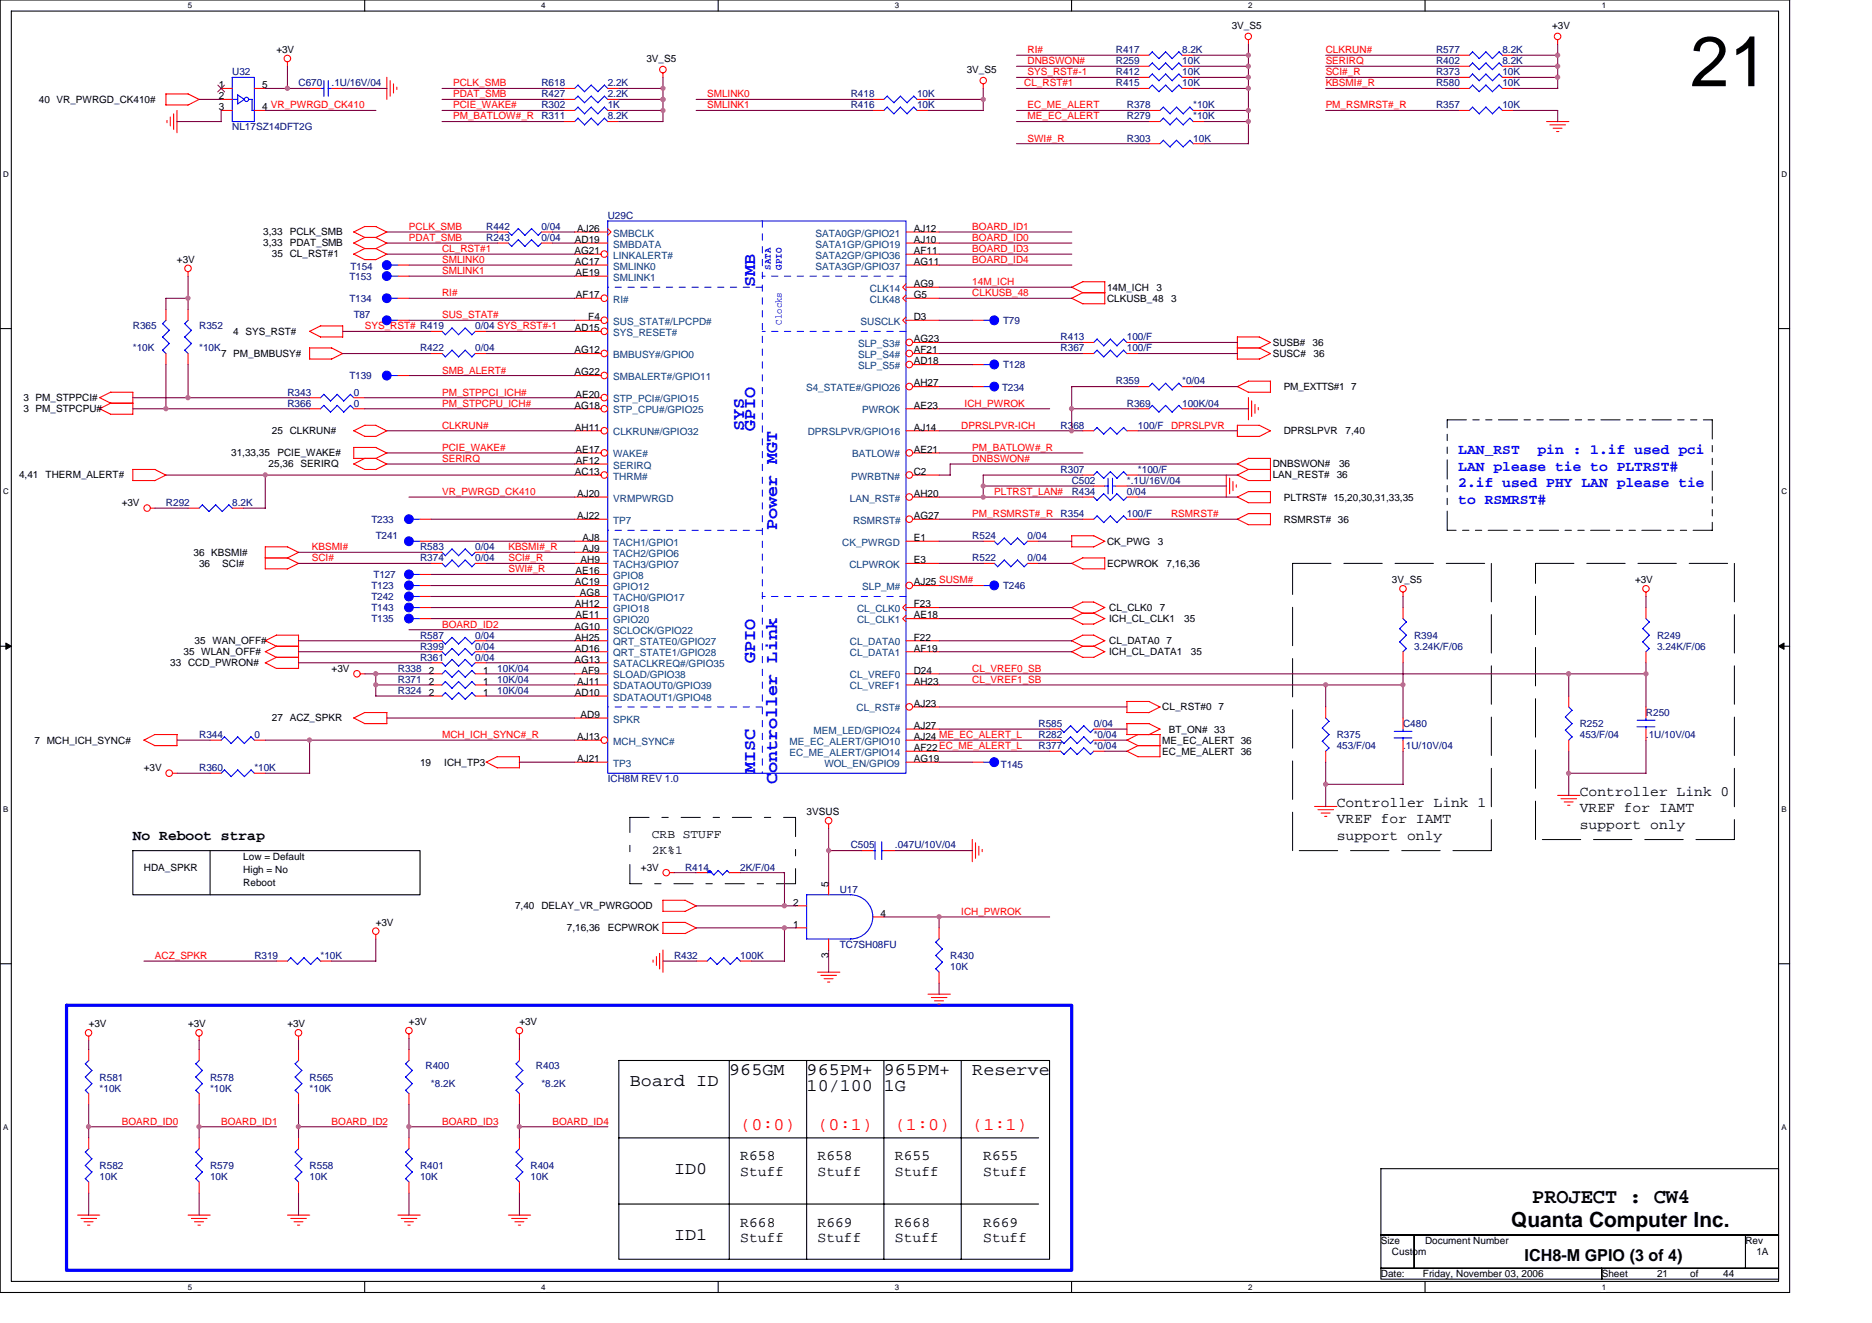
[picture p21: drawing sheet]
<svg xmlns="http://www.w3.org/2000/svg" width="297mm" height="210mm" viewBox="0 0 297 210" stroke-linecap="round" stroke-linejoin="round" font-family="sans-serif">
<defs><g id="words">
<text font-size="11.2" x="268.2" y="13.7">21</text>
<g font-size="3.3">
<text x="243.1" y="190.8">PROJECT : CW4</text>
<text x="239.8" y="194.6">Quanta Computer Inc.</text>
</g>
<g font-size="2.8" fill="#00f">
<text x="119.8" y="45.6" transform="rotate(-90 119.8 45.6)">SMB</text>
<text x="118.1" y="68.3" transform="rotate(-90 118.1 68.3)">SYS</text>
<text x="119.8" y="68.3" transform="rotate(-90 119.8 68.3)">GPIO</text>
<text x="123.3" y="84.1" transform="rotate(-90 123.3 84.1)">Power MGT</text>
<text x="119.8" y="105.2" transform="rotate(-90 119.8 105.2)">GPIO</text>
<text x="119.8" y="122.7" transform="rotate(-90 119.8 122.7)">MISC</text>
<text x="123.3" y="124.4" transform="rotate(-90 123.3 124.4)">Controller Link</text>
</g>
<g font-size="2.8">
<text x="99.9" y="172.3">Board ID</text>
<text x="115.7" y="170.5">965GM</text>
<text x="128" y="170.5">965PM+ 965PM+</text>
<text x="128" y="173.1">10/100</text>
<text x="140.2" y="173.1">1G</text>
<text x="154.3" y="170.5">Reserve</text>
<text x="107" y="186.3">ID0</text>
<text x="107" y="196.8">ID1</text>
</g>
<g font-size="2.8" fill="#f00">
<text x="117.5" y="179.3">(0:0)</text>
<text x="129.7" y="179.3">(0:1)</text>
<text x="142" y="179.3">(1:0)</text>
<text x="154.3" y="179.3">(1:1)</text>
</g>
<text font-size="2.6" x="241.9" y="200.1">ICH8-M GPIO (3 of 4)</text>
<g font-size="2.3" fill="#00f">
<text x="231.4" y="72">LAN_RST</text>
<text x="231.4" y="74.7">LAN please tie to PLTRST#</text>
<text x="231.4" y="77.3">2.if used PHY LAN please tie</text>
<text x="244" y="72">pin : 1.if used pci</text>
<text x="231.4" y="79.9">to RSMRST#</text>
</g>
<g font-size="2.3">
<text x="212.1" y="128">Controller Link 1</text>
<text x="212.1" y="130.6">VREF for IAMT</text>
<text x="250.7" y="126.3">Controller Link 0</text>
<text x="250.7" y="128.9">VREF for IAMT</text>
<text x="250.7" y="131.5">support only</text>
<text x="21.1" y="133.3">No Reboot strap</text>
<text x="212.1" y="133.3">support only</text>
<text x="117.5" y="184.1">R658</text>
<text x="129.7" y="184.1">R658</text>
<text x="142" y="184.1">R655</text>
<text x="156" y="184.1">R655</text>
<text x="117.5" y="186.5">Stuff</text>
<text x="129.7" y="186.5">Stuff</text>
<text x="142" y="186.5">Stuff</text>
<text x="156" y="186.5">Stuff</text>
<text x="117.5" y="194.6">R668</text>
<text x="117.5" y="197.1">Stuff</text>
<text x="129.7" y="194.6">R669</text>
<text x="129.7" y="197.1">Stuff</text>
<text x="142" y="194.6">R668</text>
<text x="142" y="197.1">Stuff</text>
<text x="156" y="194.6">R669</text>
<text x="156" y="197.1">Stuff</text>
</g>
<g font-size="1.9">
<text x="103.4" y="133">CRB STUFF</text>
<text x="103.4" y="135.5">2K%1</text>
</g>
<g font-size="1.6">
<text x="195.4" y="4.6">3V_S5</text>
<text x="246.3" y="4.6">+3V</text>
<text x="43.9" y="8.4">+3V</text>
<text x="102.6" y="9.8">3V_S5</text>
<text x="153.4" y="11.6">3V_S5</text>
<text x="6.2" y="16.3">40 VR_PWRGD_CK410#</text>
<text x="34.7" y="14">1</text>
<text x="34.7" y="15.7">2</text>
<text x="34.7" y="17.5">3</text>
<text x="41.6" y="17.5">4 VR_PWRGD_CK410</text>
<text x="41.6" y="14">5</text>
<text x="28.1" y="41.7">+3V</text>
<text x="41.8" y="37.4">3,33</text>
<text x="41.8" y="39.1">3,33</text>
<text x="43.2" y="40.9">35 CL_RST#1</text>
<text x="46" y="37.4">PCLK_SMB</text>
<text x="46" y="39.1">PDAT_SMB</text>
<text x="91.1" y="40.3">AG21</text>
<text x="91.2" y="38.5">AD19</text>
<text x="91.6" y="36.8">AJ26</text>
<text x="145" y="36.8">AJ12</text>
<text x="145" y="38.5">AJ10</text>
<text x="145" y="40.3">AF11</text>
<text x="91.2" y="42">AC17</text>
<text x="91.3" y="43.8">AE19</text>
<text x="91.4" y="47.3">AF17</text>
<text x="145" y="42">AG11</text>
<text x="145" y="45.6">AG9</text>
<text x="145" y="47.3">G5</text>
<text x="175.7" y="46.1">14M_ICH</text>
<text x="175.7" y="47.9">CLKUSB_48</text>
<text x="183.5" y="46.1">3</text>
<text x="185.8" y="47.9">3</text>
<text x="37" y="53.1">4 SYS_RST#</text>
<text x="91.2" y="52.6">AD15</text>
<text x="93.3" y="50.8">F4</text>
<text x="145" y="50.8">D3</text>
<text x="35.1" y="56.6">7 PM_BMBUSY#</text>
<text x="91.1" y="56.1">AG12</text>
<text x="91.1" y="59.6">AG22</text>
<text x="145" y="54.3">AG23</text>
<text x="145" y="56.1">AF21</text>
<text x="145" y="57.8">AD18</text>
<text x="201.9" y="54.9">SUSB#</text>
<text x="201.9" y="56.6">SUSC#</text>
<text x="208.3" y="54.9">36</text>
<text x="208.4" y="56.6">36</text>
<text x="3.7" y="63.6">3 PM_STPPCI#</text>
<text x="3.7" y="65.4">3 PM_STPCPU#</text>
<text x="91.1" y="64.8">AG18</text>
<text x="91.3" y="63.1">AE20</text>
<text x="145" y="64.8">AE23</text>
<text x="145" y="61.3">AH27</text>
<text x="203.7" y="61.9">PM_EXTTS#1 7</text>
<text x="43.2" y="68.9">25 CLKRUN#</text>
<text x="91.2" y="68.3">AH11</text>
<text x="91.3" y="71.8">AE17</text>
<text x="145" y="68.3">AJ14</text>
<text x="145" y="71.8">AE21</text>
<text x="203.7" y="68.9">DPRSLPVR</text>
<text x="213.5" y="68.9">7,40</text>
<text x="3" y="75.9">4,41</text>
<text x="7.2" y="75.9">THERM_ALERT#</text>
<text x="36.7" y="72.4">31,33,35</text>
<text x="42.6" y="74.1">25,36</text>
<text x="44" y="72.4">PCIE_WAKE#</text>
<text x="47.7" y="74.1">SERIRQ</text>
<text x="91.2" y="75.4">AC13</text>
<text x="91.4" y="73.6">AF12</text>
<text x="145" y="75.4">C2</text>
<text x="201.9" y="74.1">DNBSWON#</text>
<text x="201.9" y="75.9">LAN_REST# 36</text>
<text x="212.5" y="74.1">36</text>
<text x="19.3" y="80.3">+3V</text>
<text x="91.6" y="78.8">AJ20</text>
<text x="91.6" y="82.4">AJ22</text>
<text x="145" y="78.8">AH20</text>
<text x="145" y="82.4">AG27</text>
<text x="203.7" y="82.9">RSMRST# 36</text>
<text x="203.7" y="79.4">PLTRST# 15,20,30,31,33,35</text>
<text x="30.7" y="88.2">36 KBSMI#</text>
<text x="31.6" y="89.9">36</text>
<text x="35.3" y="89.9">SCI#</text>
<text x="92.1" y="89.4">AH9</text>
<text x="92.5" y="85.9">AJ8</text>
<text x="92.5" y="87.6">AJ9</text>
<text x="145" y="85.9">E1</text>
<text x="145" y="89.4">E3</text>
<text x="175.7" y="86.4">CK_PWG</text>
<text x="175.7" y="89.9">ECPWROK</text>
<text x="183.7" y="86.4">3</text>
<text x="185.1" y="89.9">7,16,36</text>
<text x="91.2" y="92.9">AC19</text>
<text x="91.3" y="91.1">AE16</text>
<text x="92" y="94.6">AG8</text>
<text x="145" y="92.9">AJ25 SUSM#</text>
<text x="220.9" y="92.6">3V_S5</text>
<text x="259.4" y="92.6">+3V</text>
<text x="91.1" y="99.9">AG10</text>
<text x="91.2" y="96.4">AH12</text>
<text x="91.2" y="101.6">AH25</text>
<text x="91.3" y="98.1">AE11</text>
<text x="145" y="96.4">F23</text>
<text x="145" y="98.1">AE18</text>
<text x="145" y="101.6">F22</text>
<text x="176" y="96.9">CL_CLK0</text>
<text x="176" y="98.7">ICH_CL_CLK1</text>
<text x="184.1" y="96.9">7</text>
<text x="187.9" y="98.7">35</text>
<text x="27" y="105.7">33 CCD_PWRON#</text>
<text x="29.1" y="103.9">35 WLAN_OFF#</text>
<text x="30.9" y="102.2">35 WAN_OFF#</text>
<text x="52.6" y="106.6">+3V</text>
<text x="68" y="106.9">2</text>
<text x="76.6" y="106.9">1</text>
<text x="91.1" y="105.1">AG13</text>
<text x="91.2" y="103.4">AD16</text>
<text x="92.3" y="106.9">AF9</text>
<text x="145" y="103.4">AF19</text>
<text x="145" y="106.9">D24</text>
<text x="176" y="102.2">CL_DATA0</text>
<text x="176" y="103.9">ICH_CL_DATA1</text>
<text x="185.1" y="102.2">7</text>
<text x="189" y="103.9">35</text>
<text x="68" y="108.6">2</text>
<text x="68" y="110.4">2</text>
<text x="76.6" y="108.6">1</text>
<text x="76.6" y="110.4">1</text>
<text x="91.2" y="110.4">AD10</text>
<text x="91.6" y="108.6">AJ11</text>
<text x="92.1" y="113.9">AD9</text>
<text x="145" y="108.6">AH23</text>
<text x="145" y="112.1">AJ23</text>
<text x="184.4" y="112.7">CL_RST#0 7</text>
<text x="5.5" y="118">7 MCH_ICH_SYNC#</text>
<text x="43.2" y="114.5">27 ACZ_SPKR</text>
<text x="91.6" y="117.4">AJ13</text>
<text x="145" y="117.4">AJ24 ME_EC_ALERT_L</text>
<text x="145" y="119.2">AF22EC_ME_ALERT_L</text>
<text x="145" y="115.7">AJ27</text>
<text x="184.4" y="119.7">EC_ME_ALERT 36</text>
<text x="184.4" y="118">ME_EC_ALERT 36</text>
<text x="185.5" y="116.2">BT_ON# 33</text>
<text x="22.8" y="122.3">+3V</text>
<text x="66.7" y="121.5">19</text>
<text x="70.5" y="121.5">ICH_TP3</text>
<text x="91.6" y="120.9">AJ21</text>
<text x="145" y="120.9">AG19</text>
<text x="128" y="129.4">3VSUS</text>
<text x="38.6" y="136.4">Low = Default</text>
<text x="22.8" y="138.1">HDA_SPKR</text>
<text x="38.6" y="138.5">High = No</text>
<text x="38.6" y="140.6">Reboot</text>
<text x="101.7" y="138.1">+3V</text>
<text x="125.9" y="143.7">2</text>
<text x="131.5" y="140.7" transform="rotate(-90 131.5 140.7)">5</text>
<text x="59.6" y="146.9">+3V</text>
<text x="81.7" y="144.3">7,40</text>
<text x="85.9" y="144.3">DELAY_VR_PWRGOOD</text>
<text x="90" y="147.8">7,16,36</text>
<text x="96.4" y="147.8">ECPWROK</text>
<text x="125.9" y="147.2">1</text>
<text x="139.7" y="145.5">4</text>
<text x="131.5" y="152.1" transform="rotate(-90 131.5 152.1)">3</text>
<text x="14.1" y="163">+3V</text>
<text x="29.8" y="163">+3V</text>
<text x="45.6" y="163">+3V</text>
<text x="64.9" y="162.7">+3V</text>
<text x="82.4" y="162.7">+3V</text>
<text x="219.1" y="197.4">Size</text>
<text x="226.1" y="197.4">Document Number</text>
<text x="277" y="197.4">Rev</text>
<text x="219.1" y="202.6">Date:</text>
<text x="220.9" y="199.1">Custom</text>
<text x="225.8" y="202.6">Friday, November 03, 2006</text>
<text x="254.2" y="202.6">Sheet</text>
<text x="262.9" y="202.6">21</text>
<text x="268.2" y="202.6">of</text>
<text x="273.4" y="202.6">44</text>
<text x="278.7" y="199.1">1A</text>
</g>
<g font-size="1.6" fill="#000080">
<text x="36.8" y="11.9">U32</text>
<text x="177.1" y="11.9">R412</text>
<text x="177.1" y="8.4">R417</text>
<text x="177.1" y="10.2">R259</text>
<text x="187.6" y="11.9">10K</text>
<text x="187.6" y="8.4">8.2K</text>
<text x="187.6" y="10.2">10K</text>
<text x="227.9" y="11.9">R373</text>
<text x="227.9" y="10.2">R402</text>
<text x="227.9" y="8.4">R577</text>
<text x="238.4" y="11.9">10K</text>
<text x="238.4" y="10.2">8.2K</text>
<text x="238.4" y="8.4">8.2K</text>
<text x="47.4" y="13.7">C670</text>
<text x="52.6" y="13.7">.1U/16V/04</text>
<text x="85.9" y="13.7">R618</text>
<text x="85.9" y="15.5">R427</text>
<text x="85.9" y="17.2">R302</text>
<text x="96.4" y="13.7">2.2K</text>
<text x="96.4" y="15.5">2.2K</text>
<text x="96.4" y="17.2">1K</text>
<text x="135" y="17.2">R416</text>
<text x="135" y="15.5">R418</text>
<text x="145.5" y="17.2">10K</text>
<text x="145.5" y="15.5">10K</text>
<text x="177.1" y="13.7">R415</text>
<text x="178.8" y="17.2">R378</text>
<text x="187.6" y="13.7">10K</text>
<text x="189.3" y="17.2">*10K</text>
<text x="227.9" y="13.7">R580</text>
<text x="227.9" y="17.2">R357</text>
<text x="238.4" y="13.7">10K</text>
<text x="238.4" y="17.2">10K</text>
<text x="36.8" y="20.7">NL17SZ14DFT2G</text>
<text x="85.9" y="18.9">R311</text>
<text x="96.4" y="18.9">8.2K</text>
<text x="178.8" y="18.9">R279</text>
<text x="178.8" y="22.5">R303</text>
<text x="189.3" y="18.9">*10K</text>
<text x="189.3" y="22.5">10K</text>
<text x="96.4" y="34.7">U29C</text>
<text x="77.1" y="36.5">R442</text>
<text x="77.1" y="38.2">R243</text>
<text x="85.9" y="36.5">0/04</text>
<text x="85.9" y="38.2">0/04</text>
<text x="55.4" y="47.9">T134</text>
<text x="55.4" y="44.4">T153</text>
<text x="55.6" y="42.8">T154</text>
<text x="21.1" y="52.2">R365</text>
<text x="31.6" y="52.2">R352</text>
<text x="56.1" y="50.5">T87</text>
<text x="75.4" y="52.2">0/04 SYS_RST#-1</text>
<text x="159.2" y="51.4">T79</text>
<text x="168.3" y="54">R413</text>
<text x="178.8" y="54">100/F</text>
<text x="21.1" y="55.8">*10K</text>
<text x="31.6" y="55.8">*10K</text>
<text x="66.7" y="55.8">R422</text>
<text x="75.4" y="55.8">0/04</text>
<text x="159.2" y="58.4">T128</text>
<text x="168.3" y="55.8">R367</text>
<text x="178.8" y="55.8">100/F</text>
<text x="45.6" y="64.5">R366</text>
<text x="45.6" y="62.8">R343</text>
<text x="55.4" y="60.1">T139</text>
<text x="56.1" y="64.5">0</text>
<text x="56.1" y="62.8">0</text>
<text x="159" y="62.1">T234</text>
<text x="177.1" y="61">R359</text>
<text x="178.8" y="64.5">R369</text>
<text x="187.6" y="64.5">100K/04</text>
<text x="187.6" y="61">*0/04</text>
<text x="168.3" y="68">R368</text>
<text x="180.6" y="68">100/F</text>
<text x="168.3" y="75">R307</text>
<text x="170" y="76.8">C502</text>
<text x="178.8" y="76.8">*.1U/16V/04</text>
<text x="180.6" y="75">*100/F</text>
<text x="26.3" y="80.3">R292</text>
<text x="36.8" y="80.3">8.2K</text>
<text x="58.9" y="82.9">T233</text>
<text x="168.3" y="82">R354</text>
<text x="170" y="78.5">R434</text>
<text x="178.8" y="78.5">0/04</text>
<text x="178.8" y="82">100/F</text>
<text x="59.6" y="85.6">T241</text>
<text x="66.7" y="87.3">R583</text>
<text x="66.7" y="89">R374</text>
<text x="75.4" y="87.3">0/04</text>
<text x="75.4" y="89">0/04</text>
<text x="154.3" y="85.6">R524</text>
<text x="154.3" y="89">R522</text>
<text x="163" y="85.6">0/04</text>
<text x="163" y="89">0/04</text>
<text x="58.9" y="93.4">T123</text>
<text x="58.9" y="95.2">T242</text>
<text x="59.3" y="91.7">T127</text>
<text x="159.2" y="93.4">T246</text>
<text x="58.9" y="98.7">T135</text>
<text x="58.9" y="96.9">T143</text>
<text x="66.7" y="101.3">R587</text>
<text x="75.4" y="101.3">0/04</text>
<text x="224.4" y="101.3">R394</text>
<text x="262.9" y="101.3">R249</text>
<text x="63.1" y="106.6">R338</text>
<text x="66.7" y="103.1">R399</text>
<text x="66.7" y="104.8">R361</text>
<text x="75.4" y="103.1">0/04</text>
<text x="75.4" y="104.8">0/04</text>
<text x="78.9" y="106.6">10K/04</text>
<text x="224.4" y="103.1">3.24K/F/06</text>
<text x="262.9" y="103.1">3.24K/F/06</text>
<text x="63.1" y="108.3">R371</text>
<text x="63.1" y="110.1">R324</text>
<text x="78.9" y="108.3">10K/04</text>
<text x="78.9" y="110.1">10K/04</text>
<text x="261.2" y="113.6">R250</text>
<text x="31.6" y="117.1">R344</text>
<text x="40.4" y="117.1">0</text>
<text x="164.8" y="115.3">R585</text>
<text x="164.8" y="117.1">R282</text>
<text x="164.8" y="118.9">R377</text>
<text x="173.5" y="115.3">0/04</text>
<text x="173.5" y="117.1">*0/04</text>
<text x="173.5" y="118.9">*0/04</text>
<text x="212.1" y="117.1">R375</text>
<text x="212.1" y="118.9">453/F/04</text>
<text x="222.6" y="115.3">C480</text>
<text x="222.6" y="118.9">.1U/10V/04</text>
<text x="250.7" y="115.3">R252</text>
<text x="250.7" y="117.1">453/F/04</text>
<text x="261.2" y="117.1">.1U/10V/04</text>
<text x="31.6" y="122.3">R360</text>
<text x="40.4" y="122.3">*10K</text>
<text x="96.4" y="124.1">ICH8M REV 1.0</text>
<text x="158.8" y="121.8">T145</text>
<text x="135" y="134.6">C505</text>
<text x="142" y="134.6">.047U/10V/04</text>
<text x="108.7" y="138.1">R414</text>
<text x="117.5" y="138.1">2K/F/04</text>
<text x="133.2" y="141.6">U17</text>
<text x="40.4" y="152.1">R319</text>
<text x="50.9" y="152.1">*10K</text>
<text x="107" y="152.1">R432</text>
<text x="117.5" y="152.1">100K</text>
<text x="133.2" y="150.4">TC7SH08FU</text>
<text x="150.8" y="152.1">R430</text>
<text x="150.8" y="153.9">10K</text>
<text x="15.8" y="171.4">R581</text>
<text x="15.8" y="173.2">*10K</text>
<text x="33.3" y="171.4">R578</text>
<text x="33.3" y="173.2">*10K</text>
<text x="49.1" y="171.4">R565</text>
<text x="49.1" y="173.2">*10K</text>
<text x="67.5" y="169.7">R400</text>
<text x="68.4" y="172.5">*8.2K</text>
<text x="85" y="169.7">R403</text>
<text x="85.9" y="172.5">*8.2K</text>
<text x="15.8" y="185.4">R582</text>
<text x="33.3" y="185.4">R579</text>
<text x="49.1" y="185.4">R558</text>
<text x="66.7" y="185.4">R401</text>
<text x="84.2" y="185.4">R404</text>
<text x="15.8" y="187.2">10K</text>
<text x="33.3" y="187.2">10K</text>
<text x="49.1" y="187.2">10K</text>
<text x="66.7" y="187.2">10K</text>
<text x="84.2" y="187.2">10K</text>
</g>
<g font-size="1.6" fill="#f00">
<text x="163" y="10.2">DNBSWON#</text>
<text x="163" y="11.9">SYS_RST#-1</text>
<text x="163" y="8.4">RI#</text>
<text x="210.4" y="8.4">CLKRUN#</text>
<text x="210.4" y="10.2">SERIRQ</text>
<text x="210.4" y="11.9">SCI#_R</text>
<text x="71.9" y="15.5">PDAT_SMB</text>
<text x="71.9" y="17.2">PCIE_WAKE#</text>
<text x="71.9" y="13.7">PCLK_SMB</text>
<text x="112.2" y="15.5">SMLINK0</text>
<text x="112.2" y="17.2">SMLINK1</text>
<text x="162.5" y="13.7">CL_RST#1</text>
<text x="163" y="17.2">EC_ME_ALERT</text>
<text x="210.4" y="13.7">KBSMI#_R</text>
<text x="210.4" y="17.2">PM_RSMRST#_R</text>
<text x="71.9" y="18.9">PM_BATLOW#_R</text>
<text x="163" y="22.5">SWI#_R</text>
<text x="163" y="18.9">ME_EC_ALERT</text>
<text x="64.9" y="36.5">PCLK_SMB</text>
<text x="64.9" y="38.2">PDAT_SMB</text>
<text x="70.1" y="41.7">SMLINK0</text>
<text x="70.1" y="40">CL_RST#1</text>
<text x="154.3" y="38.2">BOARD_ID0</text>
<text x="154.3" y="36.5">BOARD_ID1</text>
<text x="154.3" y="41.7">BOARD_ID4</text>
<text x="154.3" y="40">BOARD_ID3</text>
<text x="70.1" y="43.5">SMLINK1</text>
<text x="70.1" y="47">RI#</text>
<text x="154.3" y="45.2">14M_ICH</text>
<text x="154.3" y="47">CLKUSB_48</text>
<text x="57.9" y="52.2">SYS_RST# R419</text>
<text x="70.1" y="50.5">SUS_STAT#</text>
<text x="70.1" y="59.3">SMB_ALERT#</text>
<text x="70.1" y="62.8">PM_STPPCI_ICH#</text>
<text x="70.1" y="64.5">PM_STPCPU_ICH#</text>
<text x="153.1" y="64.5">ICH_PWROK</text>
<text x="70.1" y="68">CLKRUN#</text>
<text x="70.1" y="71.5">PCIE_WAKE#</text>
<text x="152.5" y="68">DPRSLPVR-ICH</text>
<text x="154.3" y="71.5">PM_BATLOW#_R</text>
<text x="185.8" y="68">DPRSLPVR</text>
<text x="70.1" y="73.3">SERIRQ</text>
<text x="154.3" y="73.3">DNBSWON#</text>
<text x="70.1" y="78.5">VR_PWRGD_CK410</text>
<text x="154.3" y="82">PM_RSMRST#_R</text>
<text x="157.8" y="78.5">PLTRST_LAN#</text>
<text x="185.8" y="82">RSMRST#</text>
<text x="49.5" y="89">SCI#</text>
<text x="49.5" y="87.3">KBSMI#</text>
<text x="80.7" y="89">SCI#_R</text>
<text x="80.7" y="87.3">KBSMI#_R</text>
<text x="80.7" y="90.8">SWI#_R</text>
<text x="70.1" y="99.6">BOARD_ID2</text>
<text x="154.3" y="106.6">CL_VREF0_SB</text>
<text x="154.3" y="108.3">CL_VREF1_SB</text>
<text x="70.1" y="117.1">MCH_ICH_SYNC#_R</text>
<text x="152.5" y="145.1">ICH_PWROK</text>
<text x="24.6" y="152.1">ACZ_SPKR</text>
<text x="19.3" y="178.4">BOARD_ID0</text>
<text x="35.1" y="178.4">BOARD_ID1</text>
<text x="52.6" y="178.4">BOARD_ID2</text>
<text x="70.1" y="178.4">BOARD_ID3</text>
<text x="87.7" y="178.4">BOARD_ID4</text>
</g>
<g font-size="1.6" fill="#004080">
<text x="97.3" y="37.5">SMBCLK</text>
<text x="97.3" y="39.3">SMBDATA</text>
<text x="97.3" y="41">LINKALERT#</text>
<text x="129.4" y="37.5">SATA0GP/GPIO21</text>
<text x="129.4" y="39.3">SATA1GP/GPIO19</text>
<text x="129.4" y="41">SATA2GP/GPIO36</text>
<text x="97.3" y="42.8">SMLINK0</text>
<text x="97.3" y="44.5">SMLINK1</text>
<text x="129.4" y="42.8">SATA3GP/GPIO37</text>
<text x="138" y="46.3">CLK14</text>
<text x="97.3" y="51.5">SUS_STAT#/LPCPD#</text>
<text x="97.3" y="53.3">SYS_RESET#</text>
<text x="97.3" y="48">RI#</text>
<text x="136.5" y="51.5">SUSCLK</text>
<text x="138" y="48">CLK48</text>
<text x="97.3" y="56.8">BMBUSY#/GPIO0</text>
<text x="136.2" y="55.1">SLP_S3#</text>
<text x="136.2" y="56.8">SLP_S4#</text>
<text x="136.2" y="58.6">SLP_S5#</text>
<text x="97.3" y="60.3">SMBALERT#/GPIO11</text>
<text x="97.3" y="63.8">STP_PCI#/GPIO15</text>
<text x="97.3" y="65.6">STP_CPU#/GPIO25</text>
<text x="127.9" y="62.1">S4_STATE#/GPIO26</text>
<text x="136.8" y="65.6">PWROK</text>
<text x="97.3" y="69.1">CLKRUN#/GPIO32</text>
<text x="128.2" y="69.1">DPRSLPVR/GPIO16</text>
<text x="97.3" y="72.6">WAKE#</text>
<text x="97.3" y="74.3">SERIRQ</text>
<text x="97.3" y="76.1">THRM#</text>
<text x="135.1" y="76.1">PWRBTN#</text>
<text x="135.2" y="72.6">BATLOW#</text>
<text x="97.3" y="79.6">VRMPWRGD</text>
<text x="97.3" y="83.1">TP7</text>
<text x="134.9" y="79.6">LAN_RST#</text>
<text x="135.4" y="83.1">RSMRST#</text>
<text x="97.3" y="86.6">TACH1/GPIO1</text>
<text x="97.3" y="88.3">TACH2/GPIO6</text>
<text x="133.6" y="86.6">CK_PWRGD</text>
<text x="97.3" y="90.1">TACH3/GPIO7</text>
<text x="97.3" y="91.9">GPIO8</text>
<text x="97.3" y="93.6">GPIO12</text>
<text x="97.3" y="95.4">TACH0/GPIO17</text>
<text x="134.8" y="90.1">CLPWROK</text>
<text x="136.8" y="93.6">SLP_M#</text>
<text x="97.3" y="97.1">GPIO18</text>
<text x="97.3" y="100.6">SCLOCK/GPIO22</text>
<text x="97.3" y="98.9">GPIO20</text>
<text x="136" y="97.1">CL_CLK0</text>
<text x="136" y="98.9">CL_CLK1</text>
<text x="97.3" y="105.9">SATACLKREQ#/GPIO35</text>
<text x="97.3" y="107.6">SLOAD/GPIO38</text>
<text x="97.3" y="102.4">QRT_STATE0/GPIO27</text>
<text x="97.3" y="104.1">QRT_STATE1/GPIO28</text>
<text x="134.8" y="107.6">CL_VREF0</text>
<text x="134.9" y="102.4">CL_DATA0</text>
<text x="134.9" y="104.1">CL_DATA1</text>
<text x="97.3" y="109.4">SDATAOUT0/GPIO39</text>
<text x="97.3" y="111.1">SDATAOUT1/GPIO48</text>
<text x="134.8" y="109.4">CL_VREF1</text>
<text x="135.9" y="112.9">CL_RST#</text>
<text x="97.3" y="114.6">SPKR</text>
<text x="97.3" y="118.2">MCH_SYNC#</text>
<text x="125.3" y="118.2">ME_EC_ALERT/GPIO10</text>
<text x="125.3" y="119.9">EC_ME_ALERT/GPIO14</text>
<text x="129.1" y="116.4">MEM_LED/GPIO24</text>
<text x="97.3" y="121.6">TP3</text>
<text x="130.8" y="121.6">WOL_EN/GPIO9</text>
</g>
<g font-size="1.6" fill="#00f">
<text x="122.3" y="42.8" transform="rotate(-90 122.3 42.8)">SATA</text>
<text x="124.1" y="42.8" transform="rotate(-90 124.1 42.8)">GPIO</text>
<text x="124.1" y="51.5" transform="rotate(-90 124.1 51.5)">Clocks</text>
</g>
<g font-size="1.3">
<text x="29.8" y="1.3">5</text>
<text x="85.9" y="1.3">4</text>
<text x="142" y="1.3">3</text>
<text x="198.1" y="1.3">2</text>
<text x="254.1" y="1.3">1</text>
<text x=".5" y="28.1">D</text>
<text x="282.7" y="28.1">D</text>
<text x=".5" y="78.4">C</text>
<text x="282.7" y="78.4">C</text>
<text x=".5" y="128.8">B</text>
<text x="282.7" y="128.8">B</text>
<text x=".5" y="179.2">A</text>
<text x="282.7" y="179.2">A</text>
<text x="29.8" y="204.6">5</text>
<text x="85.9" y="204.6">4</text>
<text x="142" y="204.6">3</text>
<text x="198.1" y="204.6">2</text>
<text x="254.1" y="204.6">1</text>
</g>
</g></defs>
<path d="M0 0h284v205.1h-284zM1.8 1.8h280.4v201.5h-280.4z" fill="none" stroke="#000" stroke-width=".17"/>
<g fill="#fff">
<path d="M29.8 .2h.7v1.4h-.7z"/>
<path d="M29.8 203.5h.7v1.4h-.7z"/>
</g>
<path d="M57.9 0v1.8M57.9 203.3v1.8" fill="none" stroke="#000" stroke-width=".17"/>
<g fill="#fff">
<path d="M85.9 .2h.7v1.4h-.7z"/>
<path d="M85.9 203.5h.7v1.4h-.7z"/>
</g>
<path d="M114 0v1.8M114 203.3v1.8" fill="none" stroke="#000" stroke-width=".17"/>
<g fill="#fff">
<path d="M142 .2h.7v1.4h-.7z"/>
<path d="M142 203.5h.7v1.4h-.7z"/>
</g>
<path d="M170 0v1.8M170 203.3v1.8" fill="none" stroke="#000" stroke-width=".17"/>
<g fill="#fff">
<path d="M198.1 .2h.6v1.4h-.6z"/>
<path d="M198.1 203.5h.6v1.4h-.6z"/>
</g>
<path d="M226.1 0v1.8M226.1 203.3v1.8" fill="none" stroke="#000" stroke-width=".17"/>
<g fill="#fff">
<path d="M254.1 .2h.7v1.4h-.7z"/>
<path d="M254.1 203.5h.7v1.4h-.7z"/>
<path d="M.5 26.9h.9v1.4h-.9z"/>
<path d="M282.7 26.9h.8v1.4h-.8z"/>
<path d="M.5 77.3h.9v1.4h-.9z"/>
<path d="M282.7 77.3h.8v1.4h-.8z"/>
</g>
<path d="M0 52.1h1.8M282.2 52.1h1.8" fill="none" stroke="#000" stroke-width=".17"/>
<g fill="#fff">
<path d="M.5 127.7h.8v1.4h-.8z"/>
<path d="M282.7 127.7h.8v1.4h-.8z"/>
</g>
<path d="M0 102.5h1.8M282.2 102.5h1.8" fill="none" stroke="#000" stroke-width=".17"/>
<path d="M.9 102l.9 .5-.9 .5zM282.2 102.5l.9-.5v1z" fill="#000" stroke="#000" stroke-width=".16"/>
<g fill="#fff">
<path d="M.5 178.1h.8v1.4h-.8z"/>
<path d="M282.6 178.1h.9v1.4h-.9z"/>
</g>
<g fill="none" stroke="#000" stroke-width=".17">
<path d="M21.1 135h45.6v7h-45.6zM33.3 134.9v7.1M0 152.9h1.8M282.2 152.9h1.8M98.2 168.3h68.3v31.5h-68.3zM115.7 168.3v31.5M128 168.3v31.5M140.2 168.3v31.5M152.5 168.3v31.5M98.2 180.5h66.6M98.2 191h66.6M219.1 185.4h63.1v10.5h-63.1z"/>
<path d="M219.1 195.9h5.3v5.3h-5.3zM224.4 195.9h52.6v5.3h-52.6zM277 195.9h5.2v5.3h-5.2zM219.1 201.2h35.1v1.7h-35.1zM254.2 201.2h28v1.7h-28z"/>
</g>
<path d="M205.1 89.4h31.5M236.6 89.4v45.6M243.6 89.4h31.6M275.2 89.4v43.8M205.1 135v-45.6M236.6 135h-31.5M243.6 133.2v-43.8M275.2 133.2h-31.6" fill="none" stroke="#000" stroke-width=".16" stroke-dasharray="6.1 2"/>
<path d="M229.6 66.6h42.1M271.7 66.6v17.5M229.6 84.1v-17.5M271.7 84.1h-42.1" fill="none" stroke="#000" stroke-width=".16" stroke-dasharray="3 1 1 1 1 1"/>
<path d="M99.9 129.7h26.3M126.2 129.7v10.5M99.9 140.2v-10.5M126.2 140.2h-26.3" fill="none" stroke="#000" stroke-width=".16" stroke-dasharray="3 2 1 2"/>
<path d="M10.6 159.5h159.4v42h-159.4z" fill="none" stroke="#00f" stroke-width=".51"/>
<g fill="none" stroke="#f00" stroke-width=".17">
<path d="M26.3 14.9v1.8M26.3 14.9h3.6M26.5 19.1v.4M27 18.6v1.4M27.6 18.1v2.4M28.1 17.5v3.6M29.8 14.9l1.8 .9-1.8 .9h-3.5M35.1 14h1.7M35.1 17.5h1.7M35.1 15.8h1.7M40.4 14h1.7M40.4 17.5h1.7"/>
<path d="M45.6 9.8v.7M49.1 14h1.8M52.6 14h1.8M61.4 12.3v3.5M61.9 12.8v2.5M62.4 13.3v1.5M63 13.8v.4M89.4 19.3h1.8M89.4 14h1.8M89.4 17.5h1.8M89.4 15.8h1.8M96.4 19.3h1.8"/>
<path d="M96.4 14h1.8M96.4 17.5h1.8M96.4 15.8h1.8M105.2 11.6v.7M138.5 17.5h1.7M138.5 15.8h1.7M145.5 17.5h1.8M145.5 15.8h1.8M156 13.3v.8M180.6 14h1.7M180.6 12.3h1.7M180.6 10.5h1.7"/>
<path d="M180.6 8.8h1.7M182.3 19.3h1.8M182.3 17.5h1.8M187.6 14h1.7M187.6 12.3h1.7M187.6 10.5h1.7M187.6 8.8h1.7M189.3 19.3h1.8M189.3 17.5h1.8M198.1 6.3v.7M231.4 14h1.7M231.4 12.3h1.7"/>
<path d="M231.4 10.5h1.7M231.4 17.5h1.7M231.4 8.8h1.7M238.4 14h1.8M238.4 12.3h1.8M238.4 10.5h1.8M238.4 17.5h1.8M238.4 8.8h1.8M245.4 19.3h3.5M245.9 19.8h2.5M247.2 6.3v.7M56.1 36.8l1.8 .9h1.7"/>
<path d="M56.1 38.5l1.8 .9h1.7M57.9 35.9h1.7M57.9 35.9l-1.8 .9M57.9 37.7l-1.8 .9M57.9 39.4l-1.8 .9M59.6 35.9l1.8 .9M59.6 39.4l1.8 .9M61.4 36.8l-1.8 .9 1.8 .9M61.4 38.6l-1.8 .9M78.9 36.8h1.8M78.9 38.6h1.8M85.9 36.8h1.8"/>
<path d="M85.9 38.6h1.8M91.2 36.8h5.2M91.2 38.6h5.2M96.4 36.3l.6 .5-.6 .5M143.8 36.8h5.2M143.8 38.6h5.2M182.3 22.8h1.8M189.3 22.8h1.8M246.4 20.3h1.5M247 20.9h.4M26.3 49.1v1.7M26.3 56.1v1.7"/>
<path d="M29.8 43.1v.7M29.8 49.1v1.7M29.8 56.1v1.7M49.1 55.2h3.5M49.1 55.2v1.8h3.5l1.8-.9M50.9 51.7l-1.8 .9 1.7 .9h3.6v-1.8h-3.5M52.6 55.2l1.8 .9M56.1 40.3l1.8 .9h1.7M61.4 40.3l-1.8 .9M63.1 50.8h1.8M63.1 42.1h1.8M63.1 43.8h1.8"/>
<path d="M63.1 59.6h1.8M63.1 47.3h1.8M68.4 56.1h1.7M68.4 52.6h1.7M75.4 56.1h1.7M75.4 52.6h1.7M91.2 56.1h4.2M91.2 50.8h4.2M91.2 40.3h4.2M91.2 42.1h5.2M91.2 43.8h5.2M91.2 52.6h4.2"/>
<path d="M91.2 59.6h4.2M91.2 47.3h4.2M143.8 45l-.6 .6 .6 .5M143.8 46.8l-.6 .5 .6 .6M143.8 50.3l-.6 .5 .6 .6M143.8 50.8h5.2M143.8 40.3h5.2M143.8 42.1h5.2M143.8 45.6h5.2M143.8 47.3h5.2M144.8 56.1h4.2M144.8 54.3h4.2"/>
<path d="M144.8 57.8h4.2M154.3 50.8h1.7M154.3 57.8h1.7M170 45.6l1.8 .8h3.5M170 47.3l1.8 .9h3.5M171.8 56.1h1.7M171.8 54.3h1.7M171.8 44.7h3.5M171.8 44.7l-1.8 .9M171.8 46.4l-1.8 .9M175.3 44.7v3.5M178.8 56.1h1.8"/>
<path d="M178.8 54.3h1.8M196.3 55.2h3.6l1.7 .9M196.3 53.4v3.6h3.5M196.3 53.5h3.6l1.7 .9-1.8 .8M201.6 56.1l-1.8 .9M15.8 63.1l1.8 .9-1.8 .9M15.8 64.8l1.8 .9M17.5 64h3.6M17.6 62.2h3.5M17.6 62.2l-1.8 .9M21.1 74.5h3.5M21.1 74.5v1.7h3.5"/>
<path d="M21.1 62.2v3.5h-3.6M24.6 74.5l1.7 .9M26.3 75.4l-1.7 .9M49.1 64.9h1.8M49.1 63.1h1.8M56.1 68.3l1.8 .9h1.7M56.1 72.7h3.5M56.1 73.6l1.8 .9h1.7l1.8-.9M56.1 64.9h1.8M56.1 63.1h1.8M56.1 71h3.5M56.1 71v1.7"/>
<path d="M57.9 67.5h1.7M57.9 67.5l-1.8 .8M57.9 72.7l-1.8 .9M59.6 67.5l1.8 .9M59.6 72.7l1.8 .9M59.6 71l1.8 .9M61.4 68.3l-1.8 1M61.4 71.9l-1.8 .8M91.2 78.9h5.2M91.2 75.4h4.2M91.2 64.9h4.2M91.2 63.1h4.2"/>
<path d="M91.2 68.3h4.2M91.2 71.9h4.2M91.2 73.6h5.2M143.8 64.9h5.2M143.8 68.3h5.2M144.8 78.9h4.2M144.8 75.4h4.2M144.8 71.9h4.2M144.8 61.3h4.2M154.3 61.3h1.7M171.8 78.9h1.7M171.8 75.4h1.7"/>
<path d="M171.8 68.3h1.7M173.5 77.1h1.8M177.1 77.1h1.7M178.8 78.9h1.8M178.8 75.4h1.8M178.8 68.3h1.8M180.6 64.9h1.7M180.6 61.3h1.7M187.6 64.9h1.7M187.6 61.3h1.7M194.6 75.4v3.5M195.1 75.9v2.4"/>
<path d="M195.6 76.4v1.5M196.2 76.9v.4M196.3 73.6l1.8 .9M196.3 73.6l1.8-.9h3.5v3.6M198.1 74.5h3.5M198.1 76.2h3.5M198.1 62.2h3.5v-1.7h-3.5l-1.8 .8 1.8 .9M198.1 79.8h3.5v-1.8h-3.5l-1.8 .9 1.8 .9M198.1 63.1v3.5M198.1 74.5l-1.8 .9 1.8 .8M198.6 63.6v2.5M199.1 64.2v1.4"/>
<path d="M199.7 64.7v.3M199.8 69.2h-3.5v-1.7h3.6l1.7 .9-1.8 .9M23.9 80.6h.7M29.8 80.6h1.8M36.8 80.6h1.8M42.1 88.5h3.5l1.8 .9M47.4 89.4l-1.8 .9M47.4 87.6l-1.8 .9M47.4 87.7l-1.8-.9-3.5-.1v3.6h3.5M66.7 85.9h1.7M66.7 92.9h1.7M66.7 91.1h1.7"/>
<path d="M66.7 94.6h1.7M66.7 96.4h1.7M66.7 82.4h1.7M66.7 98.1h1.7M68.4 89.4h1.7M68.4 87.6h1.7M75.4 89.4h1.7M75.4 87.6h1.7M91.2 85.9h5.2M91.2 92.9h5.2M91.2 89.4h5.2M91.2 87.6h5.2"/>
<path d="M91.2 91.1h5.2M91.2 94.6h5.2M91.2 96.4h5.2M91.2 99.9h5.2M91.2 82.4h5.2M91.2 98.1h5.2M143.8 95.9l-.6 .5 .6 .5M143.8 97.6l-.6 .5 .6 .6M143.8 85.9h5.2M143.8 89.4h5.2M143.8 96.4h5.2M143.8 98.1h5.2"/>
<path d="M144.8 92.9h4.2M144.8 82.4h4.2M154.3 92.9h1.7M156 85.9h1.8M156 89.4h1.8M163 85.9h1.8M163 89.4h1.8M170 89.4l1.8 .9h3.5M170 86.8h3.5M170 85h3.6l1.7 .9M170 85v1.8M170 96.4l1.8 .9"/>
<path d="M170 98.1l1.8 .9M171.8 82.4h1.7M171.8 88.5h3.5M171.8 88.5l-1.8 .9M173.5 95.5l1.8 .9M173.5 97.3l1.8 .8M173.5 95.5h-1.7l-1.8 .9M175.3 88.5v1.8M175.3 85.9l-1.8 .9M175.3 96.4l-1.7 .9h-1.8l-1.8 .9M175.3 98.1l-1.7 .9h-1.8M178.8 82.4h1.8"/>
<path d="M196.3 82.4l1.8 .8M196.3 82.4l1.8-.9h3.5v1.8l-3.5-.1M222.6 93.9v.8M222.6 96.4v1.7M261.2 93.9v.8M261.2 96.4v1.7M22.8 117.4l1.8 .9h3.5M24.6 116.5h3.5M24.6 116.5l-1.8 .9M28.1 116.5v1.8M33.3 117.4h1.8M40.4 117.4h1.7"/>
<path d="M42.1 101.6l1.8 .9M42.1 103.4l1.8 .9-1.8 .9 1.8 .9M43.8 102.5h3.6M43.8 104.3h3.6M43.9 106h3.5M43.9 102.5l-1.8 .9M47.4 100.8v5.2M47.4 100.8h-3.5l-1.8 .9M56.1 113.9l1.8 .9h3.5M57.2 106.9h.7M57.9 113.1h3.5M57.9 113l-1.8 .9"/>
<path d="M61.4 113.1v1.7M68.4 106.9h1.7M68.4 103.4h1.7M68.4 105.2h1.7M68.4 101.7h1.7M68.4 108.7h1.7M68.4 110.4h1.7M75.4 106.9h1.7M75.4 103.4h1.7M75.4 105.2h1.7M75.4 101.7h1.7M75.4 108.7h1.7"/>
<path d="M75.4 110.4h1.7M91.2 106.9h5.2M91.2 103.4h5.2M91.2 117.4h4.2M91.2 105.2h5.2M91.2 101.7h5.2M91.2 108.7h5.2M91.2 110.4h5.2M91.2 113.9h5.2M143.8 106.9h5.2M143.8 103.4h5.2M143.8 117.4h5.2"/>
<path d="M143.8 115.7h5.2M143.8 101.7h5.2M143.8 108.7h5.2M143.8 119.2h5.2M144.8 112.2h4.2M166.5 117.4h1.8M166.5 115.7h1.8M166.5 119.2h1.8M170 101.7l1.8 .9M170 103.4l1.8 .9M173.5 100.8l1.8 .9M173.5 102.5l1.8 .9"/>
<path d="M173.5 117.4h1.8M173.5 115.7h1.8M173.5 119.2h1.8M173.5 100.8h-1.7l-1.8 .9M175.3 101.6l-1.7 .9h-1.8l-1.8 .9M175.3 103.4l-1.7 .9h-1.8M178.8 113.1h3.5M178.8 116.5h5.3M178.8 117.4l1.8 .9-1.8 .9M178.8 119.2l1.8 .9M178.8 111.3h3.5l1.8 .9M178.8 111.3v1.8"/>
<path d="M180.5 118.3h3.6M180.6 116.5l-1.8 .9M184.1 112.2l-1.8 .9M184.1 116.5v3.6h-3.6M184.1 115.7l-1.8 .9M184.1 115.7l-1.8-.9h-3.5v1.7M210.4 112.2v1.7M210.4 119.2v1.7M222.6 103.4v1.8M222.6 113.9v1.8M222.6 117.4v1.8M248.9 110.4v1.8"/>
<path d="M248.9 117.4v1.8M261.2 103.4v1.8M261.2 112.2v1.7M261.2 115.7v1.7M27.4 122.7h.7M33.3 122.7h1.8M40.4 122.7h1.7M78.9 120.1h3.5v1.7h-3.5l-1.8-.9M78.9 120l-1.8 .9M91.2 120.9h5.2M106.3 138.5h.7M110.5 138.5h1.7"/>
<path d="M115.7 138.5h1.8M131.5 130.7v.8M136.8 135h1.7M140.2 135h1.8M143.8 120.9h5.2M154.3 133.2v3.5M154.3 120.9h1.7M154.8 133.7v2.5M155.3 134.3v1.4M155.8 134.8v.3M208.6 128h3.5M209.1 128.5h2.5"/>
<path d="M209.6 129h1.4M210.2 129.5h.3M247.2 126.2h3.5M247.7 126.7h2.5M248.2 127.2h1.4M248.7 127.8h.4M43.9 152.5h1.7M50.9 152.5h1.7M59.6 148.3v.7M103.6 152.3v.4M104.2 151.8v1.4M104.7 151.3v2.4"/>
<path d="M105.2 142.8v1.8M105.2 150.7v3.6M105.2 142.8h3.5M108.7 146.3l1.8 .9M108.7 142.8l1.8 .9M108.7 146.3h-3.5v1.8M110.5 152.5h1.7M110.5 147.2l-1.8 .9h-3.5M110.5 143.7l-1.8 .9h-3.5M117.5 152.5h1.7M126.2 143.7h1.8M126.2 147.2h1.8"/>
<path d="M129.7 154.2h3.6M130.3 154.7h2.4M130.8 155.3h1.4M131.3 155.8h.4M131.5 140.2v1.8M131.5 149v1.7M138.5 145.5h1.7M147.3 157.7h3.5M147.8 158.3h2.5M148.3 158.8h1.4M148.8 159.3h.4M149 147.2v1.8"/>
<path d="M149 154.2v1.8M14.1 164.4v.7M14.1 166.5v1.8M14.1 173.5v1.8M31.6 164.4v.7M31.6 166.5v1.8M31.6 173.5v1.8M47.4 164.4v.7M47.4 166.5v1.8M47.4 173.5v1.8M64.9 164v.8M64.9 166.5v1.8"/>
<path d="M64.9 173.5v1.8M82.4 164v.8M82.4 166.5v1.8M82.4 173.5v1.8M12.3 192.8h3.5M12.8 193.3h2.5M13.3 193.8h1.5M13.9 194.4h.4M14.1 180.5v1.8M14.1 187.5v1.8M29.8 192.8h3.6M30.4 193.3h2.4"/>
<path d="M30.9 193.8h1.4M31.4 194.4h.4M31.6 180.5v1.8M31.6 187.5v1.8M45.6 192.8h3.5M46.1 193.3h2.5M46.6 193.8h1.5M47.2 194.4h.4M47.4 180.5v1.8M47.4 187.5v1.8M63.1 192.8h3.6M63.7 193.3h2.4"/>
<path d="M64.2 193.8h1.4M64.7 194.4h.4M64.9 180.5v1.8M64.9 187.5v1.8M80.7 192.8h3.5M81.2 193.3h2.5M81.7 193.8h1.4M82.3 194.4h.3M82.4 180.5v1.8M82.4 187.5v1.8"/>
<circle cx="45.6" cy="9.3" r=".52"/>
<circle cx="105.2" cy="11" r=".52"/>
<circle cx="156" cy="12.8" r=".51"/>
<circle cx="198.1" cy="5.8" r=".51"/>
<circle cx="247.1" cy="5.8" r=".52"/>
<circle cx="29.8" cy="42.6" r=".52"/>
<circle cx="95.9" cy="52.6" r=".52"/>
<circle cx="95.9" cy="56.1" r=".52"/>
<circle cx="95.9" cy="47.3" r=".52"/>
<circle cx="95.9" cy="50.8" r=".52"/>
<circle cx="95.9" cy="59.6" r=".52"/>
<circle cx="95.9" cy="40.3" r=".52"/>
<circle cx="144.3" cy="54.3" r=".52"/>
<circle cx="144.3" cy="57.8" r=".52"/>
<circle cx="144.3" cy="56.1" r=".52"/>
<circle cx="95.9" cy="75.4" r=".52"/>
<circle cx="95.9" cy="64.8" r=".52"/>
<circle cx="95.9" cy="63.1" r=".52"/>
<circle cx="95.9" cy="71.8" r=".52"/>
<circle cx="95.9" cy="68.3" r=".52"/>
<circle cx="144.3" cy="61.3" r=".52"/>
<circle cx="144.3" cy="75.4" r=".52"/>
<circle cx="144.3" cy="71.8" r=".52"/>
<circle cx="144.3" cy="78.9" r=".52"/>
<circle cx="23.3" cy="80.6" r=".52"/>
<circle cx="144.3" cy="82.4" r=".52"/>
<circle cx="144.3" cy="92.9" r=".52"/>
<circle cx="222.6" cy="93.4" r=".52"/>
<circle cx="261.2" cy="93.4" r=".51"/>
<circle cx="56.6" cy="106.9" r=".52"/>
<circle cx="95.9" cy="117.4" r=".52"/>
<circle cx="144.3" cy="112.2" r=".52"/>
<circle cx="26.8" cy="122.7" r=".52"/>
<circle cx="105.7" cy="138.4" r=".52"/>
<circle cx="131.5" cy="130.2" r=".52"/>
<circle cx="59.6" cy="147.7" r=".52"/>
<circle cx="14" cy="163.9" r=".52"/>
<circle cx="31.6" cy="163.9" r=".52"/>
<circle cx="47.4" cy="163.9" r=".52"/>
<circle cx="64.9" cy="163.5" r=".52"/>
<circle cx="82.4" cy="163.5" r=".52"/>
</g>
<g fill="none" stroke="#00f" stroke-width=".17">
<path d="M36.8 15.8h.9M36.8 12.3h3.6v7h-3.6zM37.7 15l1.1 .8M37.7 15.1v1.4l1.1-.8M39.5 15.8h.5M40 15.8v1.7h.4M50.8 14h.6M51.4 12.8v2.5M52.1 14h.5M52.1 12.8v2.5M91.2 14l.5-.5 1.1 1.1M91.2 17.5l.5-.5 1.1 1.1"/>
<path d="M91.7 18.8l1.1 1M91.7 15.3l1.1 1M91.7 18.7l-.5 .6M91.7 15.2l-.5 .6M92.7 14.5l1.1-1 1.1 1.1M92.7 18.1l1.1-1.1 1.1 1.1M93.8 18.8l1.1 1M93.8 15.3l1.1 1M93.8 18.7l-1.1 1.1M93.8 15.2l-1.1 1.1M95.9 18.8l.6 .5M95.9 15.3l.6 .5"/>
<path d="M95.9 18.7l-1 1.1M95.9 15.2l-1 1.1M96.5 14.1l-.6-.6-1 1M96.5 17.5l-.6-.5-1 1.1M140.2 17.5l.6-.5 1.1 1.1M140.8 15.3l1.1 1M140.8 15.2l-.6 .6M141.8 18.1l1.1-1.1 1.1 1.1M142.9 15.3l1.1 1M142.9 15.2l-1.1 1.1M145 17l.5 .5M145 15.3l.5 .5"/>
<path d="M145 17l-1.1 1.1M145 15.2l-1.1 1.1M182.8 8.2l1.1 1.1M182.9 13.5l-.6 .5M182.9 11.7l-.6 .6M182.9 8.2l-.6 .6M182.9 10l-.6 .5M184.6 18.8l1.1 1M184.6 17l1.1 1.1M184.6 18.7l-.5 .6M184.6 17l-.5 .5M185 8.2l1 1.1"/>
<path d="M185 13.5l-1.1 1.1-1.1-1.1M185 11.7l-1.1 1.1-1.1-1.1M185 8.2l-1.1 1.1M185 10l-1.1 1.1-1.1-1.1M186.7 18.8l1.1 1M186.7 17l1.1 1.1M186.7 18.7l-1.1 1.1M186.7 17l-1.1 1.1M187 13.5l.6 .6M187 11.7l.6 .6M187 8.2l.6 .6M187 10l.6 .5"/>
<path d="M187.1 13.5l-1.1 1.1-1-1.1M187.1 11.7l-1.1 1.1-1-1.1M187.1 8.2l-1.1 1.1M187.1 10l-1.1 1.1-1-1.1M188.8 18.8l.6 .5M188.8 18.7l-1.1 1.1M189.4 17.5l-.6-.5-1.1 1.1M233.7 8.2l1 1.1M233.7 17l1 1.1M233.7 11.7l-.6 .6M233.7 10l-.6 .5M233.7 13.5l-.6 .5"/>
<path d="M233.7 8.2l-.6 .6M233.7 17l-.6 .5M234.7 18.1l1.1-1.1 1 1.1M235.8 8.2l1 1.1M235.8 10l-1.1 1.1-1-1.1M235.8 8.2l-1.1 1.1M237.9 11.7l.5 .6M237.9 10l.5 .5M237.9 13.5l.5 .6M237.9 8.2l.5 .6M237.9 17l.5 .5M237.9 11.7l-1.1 1.1-1-1.1-1.1 1.1-1-1.1"/>
<path d="M237.9 10l-1.1 1.1-1-1.1M237.9 13.5l-1.1 1.1-1-1.1-1.1 1.1-1-1.1M237.9 8.2l-1.1 1.1M237.9 17l-1.1 1.1M80.6 36.8l.6 .5M80.6 38.5l.6 .6M82.2 36.3l1.1 1M82.2 38l1.1 1.1M82.3 36.3l-1.1 1.1M82.3 38l-1.1 1.1M84.3 36.3l1.1 1M84.3 38l1.1 1.1"/>
<path d="M84.3 36.3l-1 1.1M84.3 38l-1 1.1M85.9 36.8l-.5 .6M85.9 38.6l-.5 .5M96.4 35.1h47.4v87.6h-47.4zM184.6 22.3l1.1 1M184.6 22.2l-.5 .6M186.7 22.3l1.1 1M186.7 22.2l-1.1 1.1M189.4 22.8l-.6-.6-1.1 1.1M25.8 55.5l.5 .6M25.8 53.4l1.1 1.1"/>
<path d="M26.3 50.8l-.5 .5 1.1 1.1M26.9 54.5l-1.1 1.1M26.9 52.4l-1.1 1.1M29.3 55.5l.5 .6M29.3 53.4l1.1 1.1M29.3 51.3l1.1 1.1-1.1 1.1M29.9 50.8l-.6 .6M30.4 54.5l-1.1 1.1M62.1 50.8h1M62.1 59.6h1M62.1 47.3h1M62.1 42.1h1"/>
<path d="M62.1 43.8h1M70.1 56.1l.6 .5M70.1 52.6l.6 .5M71.7 55.5l1.1 1.1M71.7 55.6l-1 1M73.8 55.5l1.1 1.1M73.8 55.6l-1.1 1M74.9 53.1l-1.1-1.1-1.1 1.1-1-1.1-1 1.1M75.4 56.1l-.5 .5M75.4 52.6l-.5 .5M156 50.8h1.1M156 57.8h1.1"/>
<path d="M174.1 55.6l1.1 1M174.1 53.8l1.1 1.1M174.1 55.5l-.6 .6M174.1 53.8l-.6 .5M176.2 55.6l1 1M176.2 53.8l1 1.1M176.2 55.5l-1.1 1.1M176.2 53.8l-1.1 1.1M178.3 55.6l.5 .5M178.3 53.8l.5 .6M178.3 55.5l-1.1 1.1M178.3 53.8l-1.1 1.1"/>
<path d="M51.4 64.3l1 1.1M51.4 64.3l-.6 .6M53.5 64.3l1 1.1M53.5 62.5l1 1.1M53.5 64.3l-1.1 1.1M53.5 62.6l-1.1 1-1-1.1-.6 .6M55.6 64.3l.5 .6M55.6 62.5l.5 .6M55.6 64.3l-1.1 1.1M55.6 62.6l-1.1 1M156 61.3h1.1M173.5 78.8l.6 .6"/>
<path d="M174.1 67.8l1.1 1.1M174.1 74.8l-.6 .6M174.1 67.8l-.6 .5M175.1 78.3l1.1 1.1M175.1 78.3l-1.1 1.1M175.3 77.1h.5M175.8 75.9v2.5M176.2 67.8l1 1.1M176.2 74.8l-1 1.1-1.1-1.1M176.2 67.8l-1.1 1.1M176.5 77.1h.6M176.5 75.9v2.4"/>
<path d="M177.2 78.3l1.1 1.1M177.2 78.3l-1 1.1M178.3 74.8l.5 .6M178.3 67.8l.5 .6M178.3 74.8l-1.1 1.1-1-1.1M178.3 67.8l-1.1 1.1M178.8 78.9l-.5 .5M182.8 64.3l1.1 1.1M182.9 64.3l-.6 .6M182.9 60.8l-.6 .5M185 64.3l1 1.1M185 64.3l-1.1 1.1"/>
<path d="M185 60.8l-1.1 1.1-1.1-1.1M187 64.3l.6 .6M187 60.8l.6 .6M187.1 60.8l-1.1 1.1-1-1.1M187.1 64.3l-1.1 1.1M32.1 80.1l1.1 1.1M32.1 80.1l-.5 .5M36.9 80.6l-.6-.5-1 1.1-1.1-1.1-1 1.1M65.6 92.9h1.1M65.6 82.4h1.1M65.6 94.6h1.1M65.6 98.1h1.1"/>
<path d="M65.6 96.4h1.1M65.6 85.9h1.1M65.6 91.1h1.1M70.1 87.6l.6 .6M70.1 89.4l.6 .5M71.7 87.1l1.1 1.1M71.7 88.8l1 1.1 1.1-1M71.7 87.1l-1 1.1M71.7 88.9l-1 1M73.8 87.1l1.1 1.1M73.8 88.8l1.1 1.1M73.8 87.1l-1.1 1.1"/>
<path d="M75.4 87.6l-.5 .6M75.4 89.4l-.5 .5M156 92.9h1.1M157.8 85.9l.5 .5M157.8 89.4l.5 .5M159.3 85.3l1.1 1.1M159.3 88.8l1.1 1.1 1.1-1M159.4 85.4l-1.1 1M159.4 88.9l-1.1 1M161.4 85.3l1.1 1.1M161.4 88.8l1.1 1.1M161.5 85.4l-1.1 1"/>
<path d="M163 85.9l-.5 .5M163 89.4l-.5 .5M174.1 81.9l1.1 1M174.1 81.8l-.6 .6M176.2 81.9l1 1M176.2 81.8l-1.1 1.1M178.3 81.9l.5 .5M178.3 81.8l-1.1 1.1M222.1 99.7l1.1 1.1M222.6 98.1l.6 .6-1.1 1.1M260.7 99.7l1 1.1M261.2 98.1l.5 .6"/>
<path d="M261.7 98.7l-1.1 1.1M35.6 116.9l1.1 1.1M35.6 116.9l-.5 .6M37.7 116.9l1.1 1.1 1-1.1M37.7 116.9l-1 1.1M39.8 116.9l.6 .5M70.1 103.4l.6 .5M70.1 105.1l.6 .6M70.1 101.6l.6 .6M70.7 106.4l1 1M70.7 108.1l1 1.1 1-1.1 1.1 1.1 1.1-1.1M70.7 109.9l1 1.1 1-1.1 1.1 1.1 1.1-1.1"/>
<path d="M70.7 108.1l-.6 .6M70.7 106.4l-.6 .5M70.7 109.9l-.6 .5M71.7 102.9l1 1 1.1-1M71.7 104.6l1.1 1.1M71.7 102.9l-1 1M71.7 104.6l-1 1.1M72.7 106.4l1.1 1M72.8 106.4l-1.1 1.1M73.8 102.9l1.1 1M73.8 104.6l1.1 1.1M73.8 104.6l-1.1 1.1"/>
<path d="M74.9 108.1l.5 .6M74.9 106.4l.5 .5M74.9 109.9l.5 .5M74.9 106.4l-1.1 1.1M74.9 102.2l-1.1-1.1-1.1 1.1-1-1.1-1 1.1M75.4 103.4l-.5 .5M75.4 105.2l-.5 .5M75.4 101.7l-.5 .5M168.3 115.7l.5 .5M168.3 117.4l.5 .6M168.3 119.2l.5 .5M169.9 115.1l1 1.1"/>
<path d="M169.9 116.9l1 1.1M169.9 115.1l-1.1 1.1M169.9 116.9l-1.1 1.1M170.9 119.7l-1-1.1-1.1 1.1M172 115.1l1 1.1M172 116.9l1 1.1M172 115.1l-1.1 1.1M172 116.9l-1.1 1.1M173 119.7l-1-1.1-1.1 1.1M173.5 115.7l-.5 .5M173.5 117.4l-.5 .6M173.5 119.2l-.5 .5"/>
<path d="M210.4 113.9l.5 .6M210.9 114.4l-1.1 1.1 1.1 1.1M210.9 116.5l-1.1 1.1 1.1 1.1M210.9 118.7l-.6 .5M221.2 117.1h2.8M221.2 116h2.8M222.1 101.8l1.1 1.1-.6 .5M222.6 115.7v.4M222.6 117.1v.3M223.2 100.8l-1.1 1.1M248.4 113.7l1.1 1.1M248.4 115.8l1.1 1.1"/>
<path d="M248.9 112.2l.6 .5M249.4 112.7l-1 1.1M249.4 114.8l-1 1.1M249.4 116.9l-.5 .6M259.8 115.3h2.8M259.8 114.3h2.8M260.7 101.8l1 1.1M261.2 113.9v.4M261.2 115.3v.4M261.7 100.8l-1.1 1.1M261.7 102.9l-.5 .5M35.1 122.7l.5-.6 1.1 1.1"/>
<path d="M36.7 123.2l1-1.1 1.1 1.1M39.8 122.2l.6 .5M39.9 122.1l-1.1 1.1M112.6 138.1l.7 .7M112.6 138.1l-.4 .4M114 138.1l.7 .7M114 138.1l-.7 .7M115.4 138.1l.3 .4M115.4 138.1l-.7 .7M138.5 135h.4M138.9 133.5v2.9M139.9 135h.3"/>
<path d="M139.9 133.6v2.8M156 120.9h1.1M46.1 152l1.1 1M46.2 151.9l-.6 .6M48.2 152l1.1 1M48.3 151.9l-1.1 1.1M50.4 152l.5 .5M50.4 151.9l-1.1 1.1M112.7 152l1.1 1M112.8 151.9l-.6 .6M114.8 152l1.1 1M114.9 151.9l-1.1 1.1"/>
<path d="M116.9 152l.6 .5M117 151.9l-1.1 1.1M128 142h7a3.5 3.5 0 0 1 3.5 3.5 3.5 3.5 0 0 1-3.5 3.5M128 142v7M128 149h7M148.5 153.7l.5 .5M148.5 151.6l1.1 1-1.1 1.1M148.5 149.5l1.1 1-1.1 1.1M149 148.9l-.5 .6M13.5 173l.6 .5M13.5 170.9l1.1 1-1.1 1.1M13.5 168.8l1.1 1-1.1 1.1"/>
<path d="M14.1 168.2l-.6 .6M31 173l.6 .5M31 170.9l1.1 1M31 168.8l1.1 1M31.6 168.2l-.5 .6M32.1 171.9l-1 1.1M32.1 169.8l-1 1.1M46.8 173l.6 .5M46.8 170.9l1.1 1M46.8 168.8l1.1 1M47.4 168.2l-.6 .6M47.9 171.9l-1.1 1.1"/>
<path d="M47.9 169.8l-1.1 1.1M64.3 173l.6 .5M64.3 170.9l1.1 1M64.3 168.8l1.1 1M64.9 168.2l-.5 .6M65.4 171.9l-1 1.1M65.4 169.8l-1 1.1M81.9 173l.5 .5M81.9 170.9l1 1M81.9 168.8l1 1M82.4 168.2l-.5 .6M83 171.9l-1.1 1.1"/>
<path d="M83 169.8l-1.1 1.1M14.1 182.2l-.6 .6 1.1 1.1M14.6 185.9l-1.1 1.1 .6 .5M14.6 183.8l-1.1 1.1 1.1 1M31.6 182.2l-.6 .6 1.1 1.1M32.1 185.9l-1.1 1.1 .6 .5M32.1 183.8l-1.1 1.1 1.1 1M46.8 187l.6 .5M46.8 184.9l1.1 1M46.8 182.8l1.1 1.1M47.4 182.2l-.6 .6M47.9 183.8l-1.1 1.1"/>
<path d="M47.9 185.9l-1.1 1.1M64.3 187l.6 .5M64.3 184.9l1.1 1M64.3 182.8l1.1 1.1M64.9 182.2l-.5 .6M65.4 185.9l-1 1.1M65.4 183.8l-1 1.1M82.4 182.2l-.5 .6 1 1.1M83 185.9l-1.1 1.1 .5 .5M83 183.8l-1.1 1.1 1 1"/>
<circle cx="39.1" cy="15.8" r=".34"/>
</g>
<g fill="#00f" stroke="#00f" stroke-width=".17">
<path d="M112.2 138.5l.4-.4 .3 .4-.3-.4 .3 .4z" fill-rule="evenodd"/>
<circle cx="157.8" cy="50.8" r=".69"/>
<circle cx="157.8" cy="92.9" r=".69"/>
<circle cx="64.9" cy="92.9" r=".69"/>
<circle cx="64.9" cy="82.4" r=".69"/>
<circle cx="64.9" cy="94.6" r=".69"/>
<circle cx="61.4" cy="59.6" r=".69"/>
<circle cx="157.8" cy="120.9" r=".69"/>
<circle cx="61.4" cy="50.8" r=".69"/>
<circle cx="64.9" cy="98.1" r=".69"/>
<circle cx="64.9" cy="96.4" r=".69"/>
<circle cx="61.4" cy="47.3" r=".69"/>
<circle cx="61.4" cy="42.1" r=".69"/>
<circle cx="61.4" cy="43.8" r=".69"/>
<circle cx="157.8" cy="61.3" r=".69"/>
<circle cx="64.9" cy="85.9" r=".69"/>
<circle cx="64.9" cy="91.1" r=".69"/>
<circle cx="157.8" cy="57.8" r=".69"/>
</g>
<path d="M121 35.1v87.6M121 45.6h-24.6M143.8 43.8h-22.9M143.8 52.6h-22.9M121 84.1h-24.6M143.8 94.6h-22.9M121 112.2h-24.6" fill="none" stroke="#00f" stroke-width=".16" stroke-dasharray="1 1 1 1 1 1 1 1"/>
<path d="M34.6 13.5l1 1.1M35.6 13.5l-1.1 1.1" fill="none" stroke="#804000" stroke-width=".16"/>
<g fill="none" stroke="#800040" stroke-width=".17">
<path d="M28.1 19.3h7M31.6 15.8h3.5M35.1 17.5v1.8M42.1 17.5h17.5M42.1 14h7M45.6 10.5v3.6M54.4 14h7M70.1 15.8h19.3M70.1 17.5h19.3M70.1 14h19.3M70.1 19.3h19.3M98.2 15.8h7"/>
<path d="M98.2 17.5h7M98.2 14h7M98.2 19.3h7M105.2 12.3v7M110.5 15.8h28M110.5 17.5h28M147.3 15.8h8.7M147.3 17.5h8.7M156 14v3.5M161.3 8.8h19.3M161.3 17.5h21M161.3 10.5h19.3"/>
<path d="M161.3 12.3h19.3M161.3 14h19.3M161.3 19.3h21M189.3 8.8h8.8M189.3 10.5h8.8M189.3 12.3h8.8M189.3 14h8.8M191.1 17.5h7M191.1 19.3h7M198.1 7v15.8h-7M210.4 8.8h21M210.4 17.5h21"/>
<path d="M210.4 10.5h21M210.4 12.3h21M210.4 14h21M240.2 8.8h7M240.2 17.5h7v1.8M240.2 10.5h7M240.2 12.3h7M247.2 7v7h-7M61.4 36.8h17.5M61.4 38.6h17.5M87.7 36.8h3.5M87.7 38.6h3.5"/>
<path d="M149 36.8h21.1M149 38.6h21.1M161.3 22.8h21M26.3 57.8v7.1M29.8 43.8v5.3M29.8 57.8v5.3M29.9 47.3h-3.6v1.8M54.4 56.1h14M54.4 52.6h14M61.4 40.3h29.8M64.9 42.1h26.3M64.9 43.8h26.3"/>
<path d="M64.9 47.3h26.3M64.9 50.8h26.3M64.9 59.6h26.3M77.1 56.1h14.1M77.1 52.6h14.1M149 42.1h21.1M149 56.1h22.8M149 57.8h5.3M149 45.6h21.1M149 47.3h21.1M149 50.8h5.3M149 54.3h22.8"/>
<path d="M149 40.3h21.1M180.6 56.1h15.8M180.6 54.3h15.8M21.1 63.1h28M21.1 64.9h28M26.3 75.4h64.9M42.1 75.4v5.2M57.9 63.1h33.3M57.9 64.9h33.3M61.4 68.3h29.8M61.4 73.6h29.8M61.4 71.9h29.8"/>
<path d="M64.9 78.9h26.3M149 64.9h17.6M149 68.3h22.8M149 71.9h22.8M149 78.9h22.8M149 75.4h1.8M149 61.3h5.3M156 75.4h15.8M156 75.4v3.5M156 77.1h17.6M170 61.3h10.6M170 64.9h10.6"/>
<path d="M170 61.3v7.1M178.8 77.1h15.8M180.6 68.3h15.8M180.6 78.9h15.8M180.6 75.4h15.8M189.3 61.3h7M189.3 64.9h8.8M196.4 73.6h-45.6v1.8M24.6 80.6h5.3M38.6 80.6h3.5M47.4 89.4h21M47.4 87.6h21"/>
<path d="M64.9 99.9h26.3M68.4 85.9h22.8M68.4 92.9h22.8M68.4 94.6h22.8M68.4 82.4h22.8M68.4 96.4h22.8M68.4 98.1h22.8M68.4 91.1h22.8M77.1 89.4h14.1M77.1 87.6h14.1M149 85.9h7M149 89.4h7"/>
<path d="M149 82.4h22.8M149 96.4h21.1M149 98.1h21.1M149 92.9h5.3M164.8 89.4h5.3M164.8 85.9h5.3M180.6 82.4h15.8M222.6 94.6v1.8M261.2 94.6v1.8M28.1 117.4h5.3M42.1 117.4h49.1M47.4 101.7h21"/>
<path d="M47.4 103.4h21M47.4 105.2h21M49.1 117.4v5.3M57.9 106.9h10.5M59.6 106.9v3.5h8.8M59.6 108.7h8.8M61.4 113.9h29.8M77.1 101.7h14.1M77.1 103.4h14.1M77.1 106.9h14.1M77.1 108.7h14.1M77.1 110.4h14.1"/>
<path d="M77.1 105.2h14.1M149 101.7h21.1M149 115.7h17.6M149 112.2h29.8M149 103.4h21.1M149 117.4h17.6M149 106.9h112.2M149 108.7h73.6M149 119.2h17.6M175.3 115.7h3.5M175.3 117.4h3.5M175.3 119.2h3.5"/>
<path d="M210.4 108.7v3.5M222.6 105.2v8.7M222.6 119.2v5.3M248.9 106.9v3.5M248.9 119.2v7M261.2 117.4v5.3h-12.3M261.2 105.2v7M28.1 122.7h5.3M42.1 122.7h7M82.4 120.9h8.8M107 138.5h3.5M117.5 138.5h7v5.2"/>
<path d="M131.5 135h5.3M131.5 131.4v8.8M142 135h12.3M149 120.9h5.3M210.4 124.4h12.2M210.4 120.9v7.1M22.8 152.5h21.1M52.6 152.5h7M59.6 149v3.5M105.2 152.5h5.3M110.5 143.7h15.8M110.5 147.2h15.8"/>
<path d="M124.5 147.2v5.3h-5.3M131.5 150.7v3.6M140.2 145.5h26.4M149 145.5v1.7M149 156v1.8M14.1 178.8h14M14.1 165.1v1.4M14.1 175.3v5.3M31.6 178.8h12.3M31.6 165.1v1.4M31.6 175.3v5.3M47.4 178.8h14"/>
<path d="M47.4 165.1v1.4M47.4 175.3v5.3M64.9 164.7v1.8M64.9 175.3v5.3M64.9 178.8h14M82.4 164.7v1.8M82.4 175.3v5.3M82.4 178.8h14.1M14.1 189.3v3.5M31.6 189.3v3.5M47.4 189.3v3.5M64.9 189.3v3.5"/>
<path d="M82.4 189.3v3.5"/>
</g>
<g fill="#f0f" stroke="#f0f" stroke-width=".17">
<circle cx="156" cy="78.9" r=".34"/>
<circle cx="42.1" cy="75.4" r=".34"/>
<circle cx="26.3" cy="64.8" r=".34"/>
<circle cx="29.8" cy="63.1" r=".34"/>
<circle cx="247.2" cy="12.3" r=".35"/>
<circle cx="124.5" cy="143.7" r=".35"/>
<circle cx="149" cy="145.5" r=".34"/>
<circle cx="131.5" cy="134.9" r=".34"/>
<circle cx="124.5" cy="147.2" r=".35"/>
<circle cx="210.3" cy="124.4" r=".34"/>
<circle cx="198.1" cy="14" r=".34"/>
<circle cx="247.2" cy="8.8" r=".35"/>
<circle cx="170" cy="68.3" r=".34"/>
<circle cx="156" cy="77.1" r=".34"/>
<circle cx="170" cy="64.8" r=".34"/>
<circle cx="45.6" cy="14" r=".35"/>
<circle cx="29.8" cy="47.3" r=".34"/>
<circle cx="49.1" cy="117.4" r=".34"/>
<circle cx="247.1" cy="10.5" r=".35"/>
<circle cx="248.9" cy="106.9" r=".34"/>
<circle cx="261.2" cy="106.9" r=".34"/>
<circle cx="210.4" cy="108.6" r=".34"/>
<circle cx="222.6" cy="108.6" r=".34"/>
<circle cx="248.9" cy="122.7" r=".34"/>
<circle cx="59.6" cy="106.9" r=".34"/>
<circle cx="59.6" cy="108.6" r=".34"/>
<circle cx="156" cy="15.8" r=".34"/>
<circle cx="105.2" cy="17.5" r=".34"/>
<circle cx="105.2" cy="15.8" r=".34"/>
<circle cx="198.1" cy="10.5" r=".34"/>
<circle cx="198.1" cy="12.3" r=".34"/>
<circle cx="198.1" cy="8.8" r=".34"/>
<circle cx="198.1" cy="17.5" r=".34"/>
<circle cx="198.1" cy="19.3" r=".34"/>
<circle cx="105.2" cy="14" r=".34"/>
<circle cx="82.4" cy="178.8" r=".34"/>
<circle cx="64.9" cy="178.8" r=".34"/>
<circle cx="14.1" cy="178.8" r=".34"/>
<circle cx="47.3" cy="178.8" r=".34"/>
<circle cx="31.6" cy="178.8" r=".34"/>
</g>
<use href="#words"/>
</svg>
